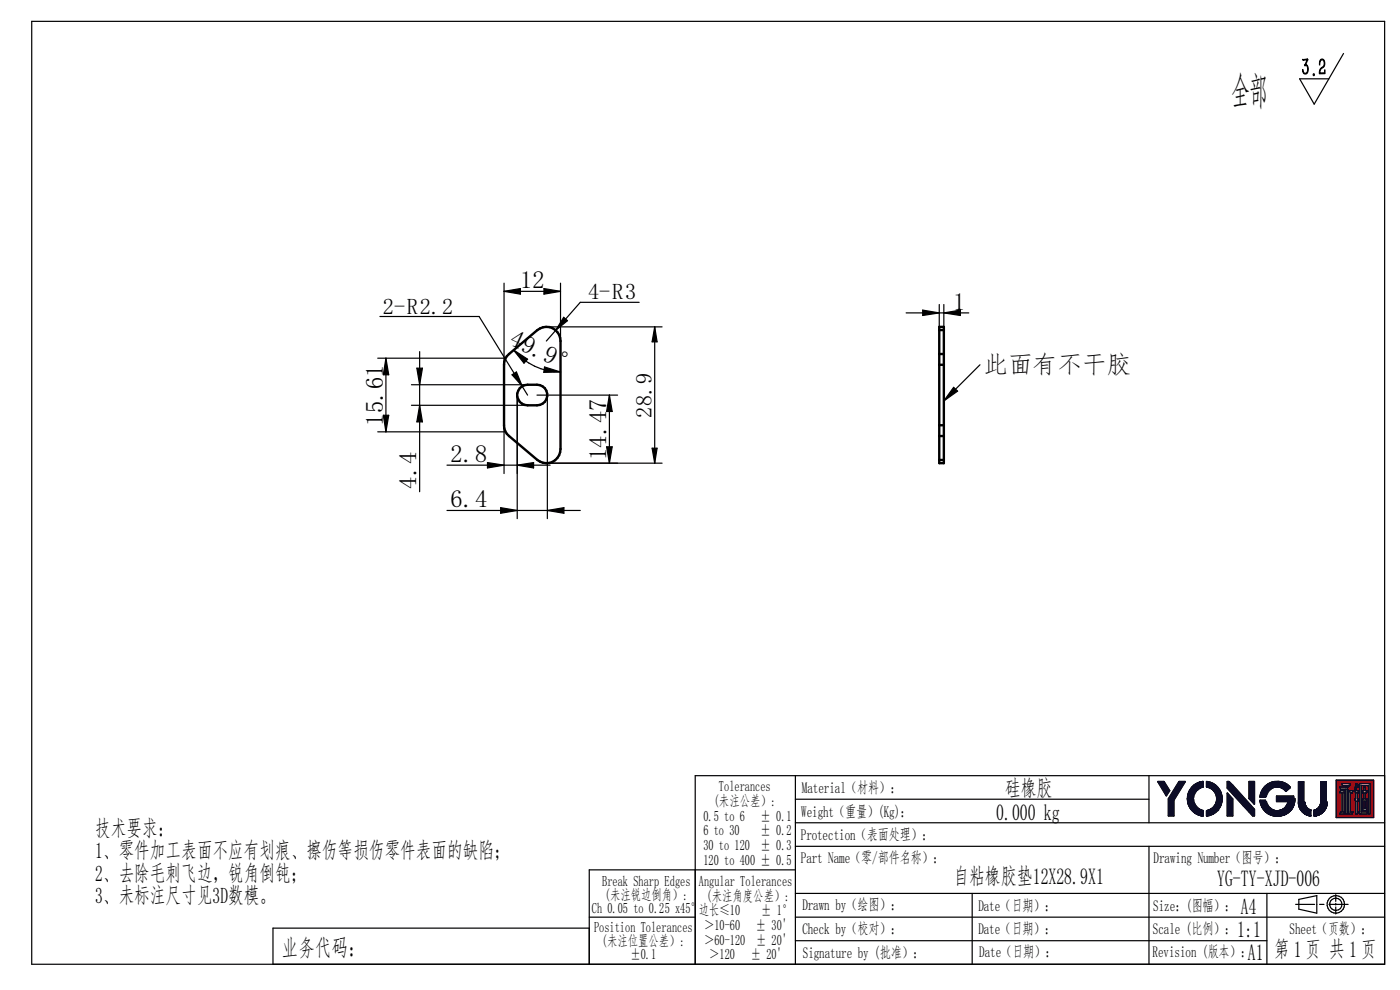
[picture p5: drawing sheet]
<svg xmlns="http://www.w3.org/2000/svg" width="297mm" height="210mm" viewBox="0 0 297 210" stroke-linecap="round" stroke-linejoin="round" font-family="sans-serif">
<defs><g id="words">
<text font-size="8.1" x="261.2" y="21.5">全部</text>
<g font-size="5.2">
<text x="110.3" y="61.1">12</text>
<text x="202.2" y="65.7">1</text>
<text x="107.9" y="73.1" transform="rotate(25 107.9 73.1)">49.9°</text>
<text x="208.6" y="79.2">此面有不干胶</text>
<text x="81.2" y="90.3" transform="rotate(-90 81.2 90.3)">15.61</text>
<text x="95.5" y="98">2.8</text>
<text x="128.6" y="97.6" transform="rotate(-90 128.6 97.6)">14.47</text>
<text x="88.3" y="103.6" transform="rotate(-90 88.3 103.6)">4.4</text>
<text x="95.5" y="107.6">6.4</text>
</g>
<text font-size="5.1" x="276.1" y="16">3.2</text>
<text font-size="5" x="59.8" y="202.8">业务代码：</text>
<g font-size="4.9">
<text x="211.3" y="173.9">0.000 kg</text>
<text x="213.2" y="168.9">硅橡胶</text>
<text x="202.2" y="187.5">自粘橡胶垫12X28.9X1</text>
<text x="258.2" y="188">YG-TY-XJD-006</text>
<text x="262.5" y="198.8">1:1</text>
<text x="264.8" y="203.6">A1</text>
<text x="270.2" y="203">第 页 共 页</text>
<text x="274.5" y="202.9">1</text>
<text x="286.2" y="202.9">1</text>
</g>
<g font-size="4.8">
<text x="124.8" y="63.5">4-R3</text>
<text x="81.2" y="66.5">2-R2.2</text>
<text x="138.2" y="88.6" transform="rotate(-90 138.2 88.6)">28.9</text>
<text x="20.2" y="177.3">技术要求：</text>
<text x="20.2" y="182">1、零件加工表面不应有划痕、擦伤等损伤零件表面的缺陷；</text>
<text x="20.2" y="186.8">2、去除毛刺飞边，锐角倒钝；</text>
<text x="20.2" y="191.6">3、未标注尺寸见3D数模。</text>
<text x="263.3" y="193.9">A4</text>
</g>
<g font-size="3.3">
<text x="170" y="173.4">Weight（重量）(Kg)：</text>
<text x="170.1" y="168.2">Material（材料）：</text>
<text x="169.9" y="178.2">Protection（表面处理）：</text>
<text x="169.9" y="183.1">Part Name（零/部件名称）：</text>
<text x="244.7" y="183.1">Drawing Number（图号）：</text>
<text x="170.2" y="193.1">Drawn by（绘图）：</text>
<text x="207.6" y="193.3">Date（日期）：</text>
<text x="244.6" y="193.2">Size：(图幅）：</text>
<text x="170.2" y="198.1">Check by（校对）：</text>
<text x="170.3" y="203.3">Signature by (批准）：</text>
<text x="207.6" y="198.2">Date（日期）：</text>
<text x="207.7" y="203.1">Date（日期）：</text>
<text x="244.5" y="203.1">Revision (版本）：</text>
<text x="244.6" y="198">Scale (比例）：</text>
<text x="273.6" y="198.1">Sheet（页数）：</text>
</g>
<g font-size="3.2">
<text x="152.5" y="167.8">Tolerances</text>
<text x="151.4" y="170.9">(未注公差）:</text>
<text x="149.2" y="174.1">0.5 to 6</text>
<text x="149.2" y="177.2">6 to 30</text>
<text x="161.3" y="174.1">± 0.1</text>
<text x="161.3" y="177.2">± 0.2</text>
<text x="149.2" y="180.3">30 to 120 ± 0.3</text>
<text x="149.2" y="183.4">120 to 400 ± 0.5</text>
<text x="127.8" y="188">Break Sharp Edges</text>
<text x="128.3" y="190.8">(未注锐边倒角）:</text>
<text x="148.3" y="187.9">Angular Tolerances</text>
<text x="149.9" y="191">(未注角度公差）:</text>
<text x="125.6" y="193.7">Ch 0.05 to 0.25 x45°边长≤10</text>
<text x="126" y="197.8">Position Tolerances</text>
<text x="149.4" y="197.3">＞10-60</text>
<text x="160.4" y="197.3">± 30'</text>
<text x="161.5" y="194.2">± 1°</text>
<text x="127.7" y="200.7">(未注位置公差）:</text>
<text x="133.7" y="203.5">±0.1</text>
<text x="149.4" y="200.4">＞60-120</text>
<text x="150.5" y="203.5">＞120</text>
<text x="159.3" y="203.5">± 20'</text>
<text x="160.4" y="200.4">± 20'</text>
</g>
</g></defs>
<g fill="none" stroke="#000" stroke-width=".25">
<path d="M6.7 4.5h287.1v200.1h-287.1zM168.7 164.5v40.1M168.7 169.5h75.1M168.7 174.5h125.1M168.7 179.5h125.1M243.8 164.5v10M243.8 179.5v25.1M293.8 164.5h-146.3v40.1M125 194.6h22.5M125 196.9h-67.1v7.7M168.7 199.6h100.1M168.7 194.6h125.1"/>
<path d="M168.7 189.5h125.1M168.7 184.5h-43.7v20.1M206.2 189.5v15.1M268.8 189.5v15.1M274.9 191.9h4M275.5 190.8l3.9-.8v3.7l-3.9-.8zM280 191.9h.9M281.9 191.9h4.1M283.4 189.8v1.4M283.4 191.6v.4M283.4 192.4v1.5"/>
<circle cx="283.4" cy="191.9" r="1.86"/>
<circle cx="283.4" cy="191.8" r="1.3"/>
</g>
<path d="M283.5 165.5v7.9h7.9v-7.9zM288.4 166.2h2.3v6.5h-.4v-6h-1.5v5.6h1.3l-.1 .4h-1.6zM289.3 167h.4v.7h.3l-.1 .5h-.2v1.3h.3v2.4h-.9v-2.4h.2v-1.3h-.2v-.5h.2zM287.4 167.7h.8v.5h-.2v1.3h.2v.5h-.2v2.3h.2l-.2 .4h-.4v-2.7l-.2-.5h.2v-1.3zM286.1 167.7h1l-.2 .5h-.3v4.1h.5l-.2 .4h-.8zM284.2 167h1.6v5.7h-.3v-5.3h-1.1zM284.6 166.2h2l-.2 .5h-1.6zM284.4 167.7h.8v5h-1l.2-.4h.3v-4.1h-.5z" fill-rule="evenodd" fill="#f00"/>
<path d="M283.5 165.5h7.9v7.9h-7.9zM290.4 166.2h.3v6.5h-.4v-6h-1.5v5.6h1.3l-.1 .4h-1.4" fill="none" stroke="#f00" stroke-width=".34"/>
<circle cx="288.6" cy="172.7" r=".17" fill="#f00"/>
<path d="M288.2 166.6v.4h-.2M290.4 166.2h-2v6.5h.2" fill="none" stroke="#f00" stroke-width=".34"/>
<circle cx="288" cy="167" r=".17" fill="#f00"/>
<path d="M287.5 167l-.1 .4h.3l.2-.4h.1" fill="none" stroke="#f00" stroke-width=".34"/>
<circle cx="287.5" cy="167" r=".17" fill="#f00"/>
<path d="M287.4 167.7h.8v.5h-.2v1.3h.2v.5h-.2v2.3h.2l-.2 .4h-.4v-2.7M288.2 166.5h-.3v-.3h-.4v.8" fill="none" stroke="#f00" stroke-width=".34"/>
<circle cx="287.6" cy="170" r=".17" fill="#f00"/>
<path d="M287.6 168.2v1.3h-.2l.1 .5" fill="none" stroke="#f00" stroke-width=".34"/>
<circle cx="287.6" cy="168.2" r=".17" fill="#f00"/>
<path d="M286.1 167.9v4.8h.8l.2-.4h-.5v-4.1M287.4 167.7l.1 .5" fill="none" stroke="#f00" stroke-width=".34"/>
<circle cx="286.1" cy="167.9" r=".17" fill="#f00"/>
<path d="M286.1 167.9v-.2h1l-.2 .5h-.3" fill="none" stroke="#f00" stroke-width=".34"/>
<circle cx="285.5" cy="167" r=".17" fill="#f00"/>
<path d="M285.5 167h.3" fill="none" stroke="#f00" stroke-width=".34"/>
<circle cx="285.8" cy="167" r=".17" fill="#f00"/>
<path d="M285.8 167v.4" fill="none" stroke="#f00" stroke-width=".34"/>
<circle cx="285.8" cy="167.4" r=".17" fill="#f00"/>
<path d="M284.4 167.7h.8v.5M285.5 167h-1.3l.2 .4h1.1v5.3h.3v-5.3" fill="none" stroke="#f00" stroke-width=".34"/>
<circle cx="285.2" cy="168.2" r=".17" fill="#f00"/>
<path d="M285.2 168.2v4.1" fill="none" stroke="#f00" stroke-width=".34"/>
<circle cx="285.2" cy="172.3" r=".17" fill="#f00"/>
<path d="M284.4 167.7l-.2 .5h.5v4.1h-.3l-.2 .4h1v-.4M286.2 166.2h-1.6l.2 .5" fill="none" stroke="#f00" stroke-width=".34"/>
<circle cx="286.2" cy="166.2" r=".17" fill="#f00"/>
<path d="M286.2 166.2h.4l-.2 .5h-.2" fill="none" stroke="#f00" stroke-width=".34"/>
<circle cx="286.2" cy="166.7" r=".17" fill="#f00"/>
<path d="M284.8 166.7h1.4M289.3 167h.4v.7h.3l-.1 .5h-.2v1.3h.3v2.4h-.9v-2.4h.2v-1.3h-.2v-.5h.2z" fill="none" stroke="#f00" stroke-width=".34"/>
<path d="M289.4 170h.3v1.4h-.3z" fill-rule="evenodd" fill="#f00"/>
<path d="M289.4 170h.3v1.4h-.3z" fill="none" stroke="#f00" stroke-width=".34"/>
<path d="M245.7 165.8h1.2l1.2 1.9-.7 1.1z" fill-rule="evenodd" fill="#0c0c26"/>
<path d="M245.7 165.8h1.2l1.2 1.9-.7 1.1z" fill="none" stroke="#0c0c26" stroke-width=".34"/>
<path d="M250.1 165.8h1.3l-2.4 4v3.3h-1.1v-3.6z" fill-rule="evenodd" fill="#0c0c26"/>
<path d="M250.1 165.8h1.3l-2.4 4v3.3h-1.1v-3.6z" fill="none" stroke="#0c0c26" stroke-width=".34"/>
<path d="M253 166.9l1.1-.8 1.1-.3v1.1l-.8 .3-.7 .5-.5 .9-.2 .6 .1 .9 .5 1 .7 .6 .9 .3v1.1l-.9-.2-.9-.5-.6-.6-.6-1-.3-1.3 .2-1 .3-.8z" fill-rule="evenodd" fill="#0c0c26"/>
<path d="M255.1 165.8h.1" fill="none" stroke="#0c0c26" stroke-width=".34"/>
<g fill="#0c0c26">
<circle cx="255.1" cy="165.8" r=".17"/>
<circle cx="255" cy="165.9" r=".17"/>
</g>
<path d="M254.9 165.9h.1" fill="none" stroke="#0c0c26" stroke-width=".34"/>
<g fill="#0c0c26">
<circle cx="254.9" cy="165.9" r=".17"/>
<circle cx="254.8" cy="165.9" r=".17"/>
</g>
<path d="M254.7 165.9h.1" fill="none" stroke="#0c0c26" stroke-width=".34"/>
<g fill="#0c0c26">
<circle cx="254.7" cy="165.9" r=".17"/>
<circle cx="254.6" cy="165.9" r=".17"/>
</g>
<path d="M254.4 166h.1" fill="none" stroke="#0c0c26" stroke-width=".34"/>
<g fill="#0c0c26">
<circle cx="254.4" cy="166" r=".17"/>
<circle cx="254.3" cy="166" r=".17"/>
<circle cx="254.3" cy="166.1" r=".17"/>
</g>
<path d="M254.2 166.1h-.1" fill="none" stroke="#0c0c26" stroke-width=".34"/>
<g fill="#0c0c26">
<circle cx="254.1" cy="166.1" r=".17"/>
<circle cx="254" cy="166.2" r=".17"/>
<circle cx="253.9" cy="166.2" r=".17"/>
<circle cx="253.8" cy="166.3" r=".17"/>
</g>
<path d="M253.7 166.3h.1" fill="none" stroke="#0c0c26" stroke-width=".34"/>
<g fill="#0c0c26">
<circle cx="253.7" cy="166.3" r=".17"/>
<circle cx="253.6" cy="166.4" r=".17"/>
<circle cx="253.5" cy="166.4" r=".17"/>
<circle cx="253.5" cy="166.5" r=".17"/>
<circle cx="253.4" cy="166.5" r=".17"/>
<circle cx="253.3" cy="166.6" r=".17"/>
<circle cx="253.3" cy="166.7" r=".17"/>
<circle cx="253.2" cy="166.7" r=".17"/>
<circle cx="253.2" cy="166.8" r=".17"/>
<circle cx="253.1" cy="166.8" r=".17"/>
<circle cx="253" cy="166.8" r=".17"/>
<circle cx="253" cy="166.9" r=".17"/>
<circle cx="252.9" cy="166.9" r=".17"/>
<circle cx="252.9" cy="167" r=".17"/>
<circle cx="252.8" cy="167.1" r=".17"/>
<circle cx="252.8" cy="167.2" r=".17"/>
<circle cx="252.7" cy="167.2" r=".17"/>
<circle cx="252.7" cy="167.3" r=".17"/>
<circle cx="252.6" cy="167.3" r=".17"/>
<circle cx="252.6" cy="167.4" r=".17"/>
<circle cx="252.6" cy="167.5" r=".17"/>
<circle cx="252.5" cy="167.5" r=".17"/>
<circle cx="252.5" cy="167.6" r=".17"/>
<circle cx="252.4" cy="167.6" r=".17"/>
<circle cx="252.4" cy="167.7" r=".17"/>
<circle cx="252.3" cy="167.8" r=".17"/>
<circle cx="252.3" cy="167.9" r=".17"/>
</g>
<path d="M252.3 167.9v.1" fill="none" stroke="#0c0c26" stroke-width=".34"/>
<g fill="#0c0c26">
<circle cx="252.3" cy="168" r=".17"/>
<circle cx="252.2" cy="168.1" r=".17"/>
<circle cx="252.2" cy="168.2" r=".17"/>
<circle cx="252.1" cy="168.2" r=".17"/>
</g>
<path d="M252.1 168.3v.1" fill="none" stroke="#0c0c26" stroke-width=".34"/>
<g fill="#0c0c26">
<circle cx="252.1" cy="168.4" r=".17"/>
<circle cx="252.1" cy="168.5" r=".17"/>
</g>
<path d="M252.1 168.5v.1" fill="none" stroke="#0c0c26" stroke-width=".34"/>
<g fill="#0c0c26">
<circle cx="252.1" cy="168.6" r=".17"/>
<circle cx="252.1" cy="168.7" r=".17"/>
<circle cx="252" cy="168.7" r=".17"/>
</g>
<path d="M252 168.7v.1" fill="none" stroke="#0c0c26" stroke-width=".34"/>
<g fill="#0c0c26">
<circle cx="252" cy="168.8" r=".17"/>
<circle cx="252" cy="168.9" r=".17"/>
</g>
<path d="M252 169h.1" fill="none" stroke="#0c0c26" stroke-width=".34"/>
<g fill="#0c0c26">
<circle cx="252" cy="169" r=".17"/>
<circle cx="252" cy="169.1" r=".17"/>
</g>
<path d="M252 169.2h.1" fill="none" stroke="#0c0c26" stroke-width=".34"/>
<g fill="#0c0c26">
<circle cx="252" cy="169.2" r=".17"/>
<circle cx="252" cy="169.3" r=".17"/>
</g>
<path d="M251.9 169.4v.1" fill="none" stroke="#0c0c26" stroke-width=".34"/>
<circle cx="251.9" cy="169.5" r=".17" fill="#0c0c26"/>
<path d="M252 169.5v.1" fill="none" stroke="#0c0c26" stroke-width=".34"/>
<g fill="#0c0c26">
<circle cx="252" cy="169.6" r=".17"/>
<circle cx="252" cy="169.7" r=".17"/>
</g>
<path d="M252 169.8h.1" fill="none" stroke="#0c0c26" stroke-width=".34"/>
<g fill="#0c0c26">
<circle cx="252" cy="169.8" r=".17"/>
<circle cx="252" cy="169.9" r=".17"/>
</g>
<path d="M252 170v.1" fill="none" stroke="#0c0c26" stroke-width=".34"/>
<circle cx="252" cy="170.1" r=".17" fill="#0c0c26"/>
<path d="M252 170.2l.1 .1" fill="none" stroke="#0c0c26" stroke-width=".34"/>
<g fill="#0c0c26">
<circle cx="252.1" cy="170.3" r=".17"/>
<circle cx="252.1" cy="170.4" r=".17"/>
</g>
<path d="M252.1 170.4v.1" fill="none" stroke="#0c0c26" stroke-width=".34"/>
<g fill="#0c0c26">
<circle cx="252.1" cy="170.5" r=".17"/>
<circle cx="252.1" cy="170.6" r=".17"/>
</g>
<path d="M252.2 170.7v.1" fill="none" stroke="#0c0c26" stroke-width=".34"/>
<g fill="#0c0c26">
<circle cx="252.2" cy="170.8" r=".17"/>
<circle cx="252.2" cy="170.9" r=".17"/>
<circle cx="252.3" cy="170.9" r=".17"/>
<circle cx="252.3" cy="171" r=".17"/>
<circle cx="252.3" cy="171.1" r=".17"/>
</g>
<path d="M252.3 171.1l.1 .1" fill="none" stroke="#0c0c26" stroke-width=".34"/>
<g fill="#0c0c26">
<circle cx="252.4" cy="171.2" r=".17"/>
<circle cx="252.4" cy="171.3" r=".17"/>
<circle cx="252.5" cy="171.3" r=".17"/>
<circle cx="252.5" cy="171.4" r=".17"/>
<circle cx="252.6" cy="171.4" r=".17"/>
<circle cx="252.6" cy="171.5" r=".17"/>
<circle cx="252.6" cy="171.6" r=".17"/>
<circle cx="252.7" cy="171.7" r=".17"/>
<circle cx="252.8" cy="171.7" r=".17"/>
<circle cx="252.8" cy="171.8" r=".17"/>
<circle cx="252.9" cy="171.9" r=".17"/>
<circle cx="252.9" cy="172" r=".17"/>
<circle cx="253" cy="172" r=".17"/>
<circle cx="253.1" cy="172.1" r=".17"/>
<circle cx="253.2" cy="172.2" r=".17"/>
<circle cx="253.3" cy="172.3" r=".17"/>
<circle cx="253.4" cy="172.3" r=".17"/>
<circle cx="253.4" cy="172.4" r=".17"/>
<circle cx="253.5" cy="172.4" r=".17"/>
<circle cx="253.5" cy="172.5" r=".17"/>
<circle cx="253.6" cy="172.5" r=".17"/>
</g>
<path d="M253.7 172.6h.1" fill="none" stroke="#0c0c26" stroke-width=".34"/>
<g fill="#0c0c26">
<circle cx="253.7" cy="172.6" r=".17"/>
<circle cx="253.8" cy="172.6" r=".17"/>
<circle cx="253.9" cy="172.7" r=".17"/>
<circle cx="254" cy="172.7" r=".17"/>
<circle cx="254" cy="172.8" r=".17"/>
<circle cx="254.1" cy="172.8" r=".17"/>
</g>
<path d="M254.1 172.8h.1" fill="none" stroke="#0c0c26" stroke-width=".34"/>
<g fill="#0c0c26">
<circle cx="254.2" cy="172.8" r=".17"/>
<circle cx="254.3" cy="172.8" r=".17"/>
<circle cx="254.3" cy="172.9" r=".17"/>
<circle cx="254.4" cy="172.9" r=".17"/>
</g>
<path d="M254.4 172.9h.1" fill="none" stroke="#0c0c26" stroke-width=".34"/>
<g fill="#0c0c26">
<circle cx="254.5" cy="172.9" r=".17"/>
<circle cx="254.6" cy="172.9" r=".17"/>
<circle cx="254.6" cy="173" r=".17"/>
</g>
<path d="M254.7 173h.1" fill="none" stroke="#0c0c26" stroke-width=".34"/>
<circle cx="254.8" cy="173" r=".17" fill="#0c0c26"/>
<path d="M254.9 173l.1 .1" fill="none" stroke="#0c0c26" stroke-width=".34"/>
<circle cx="255" cy="173.1" r=".17" fill="#0c0c26"/>
<path d="M255.1 172h.1v1.1h-.1" fill="none" stroke="#0c0c26" stroke-width=".34"/>
<circle cx="255.1" cy="172" r=".17" fill="#0c0c26"/>
<path d="M254.8 171.9l.2 .1" fill="none" stroke="#0c0c26" stroke-width=".34"/>
<circle cx="254.8" cy="171.9" r=".17" fill="#0c0c26"/>
<path d="M254.6 171.8l.2 .1" fill="none" stroke="#0c0c26" stroke-width=".34"/>
<circle cx="254.6" cy="171.8" r=".17" fill="#0c0c26"/>
<path d="M254.5 171.8h.1" fill="none" stroke="#0c0c26" stroke-width=".34"/>
<circle cx="254.5" cy="171.8" r=".17" fill="#0c0c26"/>
<path d="M254.4 171.7h.1" fill="none" stroke="#0c0c26" stroke-width=".34"/>
<circle cx="254.4" cy="171.7" r=".17" fill="#0c0c26"/>
<path d="M254.3 171.7h.1" fill="none" stroke="#0c0c26" stroke-width=".34"/>
<circle cx="254.3" cy="171.7" r=".17" fill="#0c0c26"/>
<path d="M254.1 171.6h.1" fill="none" stroke="#0c0c26" stroke-width=".34"/>
<g fill="#0c0c26">
<circle cx="254.1" cy="171.6" r=".17"/>
<circle cx="254.1" cy="171.5" r=".17"/>
</g>
<path d="M254 171.4v.1" fill="none" stroke="#0c0c26" stroke-width=".34"/>
<g fill="#0c0c26">
<circle cx="254" cy="171.5" r=".17"/>
<circle cx="253.9" cy="171.4" r=".17"/>
</g>
<path d="M253.7 171.2l.1 .1" fill="none" stroke="#0c0c26" stroke-width=".34"/>
<circle cx="253.7" cy="171.2" r=".17" fill="#0c0c26"/>
<path d="M253.6 171v.1" fill="none" stroke="#0c0c26" stroke-width=".34"/>
<g fill="#0c0c26">
<circle cx="253.6" cy="171" r=".17"/>
<circle cx="253.5" cy="171" r=".17"/>
</g>
<path d="M253.4 170.9h.1" fill="none" stroke="#0c0c26" stroke-width=".34"/>
<g fill="#0c0c26">
<circle cx="253.4" cy="170.9" r=".17"/>
<circle cx="253.4" cy="170.8" r=".17"/>
</g>
<path d="M253.4 170.7v.1" fill="none" stroke="#0c0c26" stroke-width=".34"/>
<circle cx="253.4" cy="170.7" r=".17" fill="#0c0c26"/>
<path d="M253.3 170.6h.1" fill="none" stroke="#0c0c26" stroke-width=".34"/>
<circle cx="253.3" cy="170.6" r=".17" fill="#0c0c26"/>
<path d="M253.2 170.4v.1" fill="none" stroke="#0c0c26" stroke-width=".34"/>
<circle cx="253.2" cy="170.4" r=".17" fill="#0c0c26"/>
<path d="M253.2 170.2v.2" fill="none" stroke="#0c0c26" stroke-width=".34"/>
<circle cx="253.2" cy="170.2" r=".17" fill="#0c0c26"/>
<path d="M253.1 170.1v.1" fill="none" stroke="#0c0c26" stroke-width=".34"/>
<circle cx="253.1" cy="170.1" r=".17" fill="#0c0c26"/>
<path d="M253.1 169.8v.3" fill="none" stroke="#0c0c26" stroke-width=".34"/>
<circle cx="253.1" cy="169.8" r=".17" fill="#0c0c26"/>
<path d="M253 169.6v.2" fill="none" stroke="#0c0c26" stroke-width=".34"/>
<circle cx="253" cy="169.6" r=".17" fill="#0c0c26"/>
<path d="M253 169.2v.3" fill="none" stroke="#0c0c26" stroke-width=".34"/>
<circle cx="253" cy="169.2" r=".17" fill="#0c0c26"/>
<path d="M253.1 169l-.1 .2" fill="none" stroke="#0c0c26" stroke-width=".34"/>
<circle cx="253.1" cy="169" r=".17" fill="#0c0c26"/>
<path d="M253.1 168.8v.2" fill="none" stroke="#0c0c26" stroke-width=".34"/>
<circle cx="253.1" cy="168.8" r=".17" fill="#0c0c26"/>
<path d="M253.2 168.6l-.1 .1" fill="none" stroke="#0c0c26" stroke-width=".34"/>
<circle cx="253.2" cy="168.6" r=".17" fill="#0c0c26"/>
<path d="M253.2 168.4v.1" fill="none" stroke="#0c0c26" stroke-width=".34"/>
<circle cx="253.2" cy="168.4" r=".17" fill="#0c0c26"/>
<path d="M253.3 168.3l-.1 .1" fill="none" stroke="#0c0c26" stroke-width=".34"/>
<circle cx="253.3" cy="168.3" r=".17" fill="#0c0c26"/>
<path d="M253.4 168.2l-.1 .1" fill="none" stroke="#0c0c26" stroke-width=".34"/>
<circle cx="253.4" cy="168.2" r=".17" fill="#0c0c26"/>
<path d="M253.4 168.1h.1" fill="none" stroke="#0c0c26" stroke-width=".34"/>
<g fill="#0c0c26">
<circle cx="253.4" cy="168.1" r=".17"/>
<circle cx="253.4" cy="168" r=".17"/>
</g>
<path d="M253.5 167.9v.1" fill="none" stroke="#0c0c26" stroke-width=".34"/>
<g fill="#0c0c26">
<circle cx="253.5" cy="167.9" r=".17"/>
<circle cx="253.6" cy="167.9" r=".17"/>
</g>
<path d="M253.7 167.7l-.1 .1" fill="none" stroke="#0c0c26" stroke-width=".34"/>
<circle cx="253.7" cy="167.7" r=".17" fill="#0c0c26"/>
<path d="M253.8 167.6h-.1" fill="none" stroke="#0c0c26" stroke-width=".34"/>
<g fill="#0c0c26">
<circle cx="253.8" cy="167.6" r=".17"/>
<circle cx="253.9" cy="167.6" r=".17"/>
<circle cx="253.9" cy="167.5" r=".17"/>
</g>
<path d="M254 167.4v.1" fill="none" stroke="#0c0c26" stroke-width=".34"/>
<g fill="#0c0c26">
<circle cx="254" cy="167.4" r=".17"/>
<circle cx="254.1" cy="167.4" r=".17"/>
</g>
<path d="M254.2 167.3h-.1" fill="none" stroke="#0c0c26" stroke-width=".34"/>
<circle cx="254.2" cy="167.3" r=".17" fill="#0c0c26"/>
<path d="M254.3 167.2v.1" fill="none" stroke="#0c0c26" stroke-width=".34"/>
<circle cx="254.3" cy="167.2" r=".17" fill="#0c0c26"/>
<path d="M254.5 167.1l-.1 .1" fill="none" stroke="#0c0c26" stroke-width=".34"/>
<circle cx="254.5" cy="167.1" r=".17" fill="#0c0c26"/>
<path d="M254.6 167.1h-.1" fill="none" stroke="#0c0c26" stroke-width=".34"/>
<circle cx="254.6" cy="167.1" r=".17" fill="#0c0c26"/>
<path d="M254.8 167h-.2" fill="none" stroke="#0c0c26" stroke-width=".34"/>
<circle cx="254.8" cy="167" r=".17" fill="#0c0c26"/>
<path d="M255 167h-.2" fill="none" stroke="#0c0c26" stroke-width=".34"/>
<circle cx="255" cy="167" r=".17" fill="#0c0c26"/>
<path d="M255.2 165.8v1.1h-.1" fill="none" stroke="#0c0c26" stroke-width=".34"/>
<path d="M256 165.8l1.3 .4 1 .8 .6 .9 .3 1.2-.2 1.6-.5 1-1 .9-1.3 .5h-.2v-1.1l.9-.3 .9-.9 .3-.9v-.9l-.2-.8-.5-.6-.6-.5-.8-.2z" fill-rule="evenodd" fill="#0c0c26"/>
<path d="M258.3 171.9l-.8 .7-1.5 .5" fill="none" stroke="#0c0c26" stroke-width=".34"/>
<circle cx="258.3" cy="171.9" r=".17" fill="#0c0c26"/>
<path d="M256 166.9v-1.1l.4 .1a3.6 3.6 0 0 1 2.8 3.2v.7a3.7 3.7 0 0 1-.9 2.1" fill="none" stroke="#0c0c26" stroke-width=".34"/>
<circle cx="256" cy="166.9" r=".17" fill="#0c0c26"/>
<path d="M256 166.9l.2 .1" fill="none" stroke="#0c0c26" stroke-width=".34"/>
<circle cx="256.2" cy="167" r=".17" fill="#0c0c26"/>
<path d="M256.2 167h.2" fill="none" stroke="#0c0c26" stroke-width=".34"/>
<circle cx="256.4" cy="167" r=".17" fill="#0c0c26"/>
<path d="M256.5 167l.1 .1" fill="none" stroke="#0c0c26" stroke-width=".34"/>
<circle cx="256.6" cy="167.1" r=".17" fill="#0c0c26"/>
<path d="M256.7 167.1h.1" fill="none" stroke="#0c0c26" stroke-width=".34"/>
<circle cx="256.8" cy="167.1" r=".17" fill="#0c0c26"/>
<path d="M256.8 167.2h.1" fill="none" stroke="#0c0c26" stroke-width=".34"/>
<g fill="#0c0c26">
<circle cx="256.9" cy="167.2" r=".17"/>
<circle cx="256.9" cy="167.3" r=".17"/>
</g>
<path d="M257 167.3h.1" fill="none" stroke="#0c0c26" stroke-width=".34"/>
<circle cx="257" cy="167.3" r=".17" fill="#0c0c26"/>
<path d="M257.1 167.4h.1" fill="none" stroke="#0c0c26" stroke-width=".34"/>
<g fill="#0c0c26">
<circle cx="257.2" cy="167.4" r=".17"/>
<circle cx="257.2" cy="167.5" r=".17"/>
<circle cx="257.3" cy="167.5" r=".17"/>
</g>
<path d="M257.3 167.6h.1" fill="none" stroke="#0c0c26" stroke-width=".34"/>
<g fill="#0c0c26">
<circle cx="257.4" cy="167.6" r=".17"/>
<circle cx="257.5" cy="167.7" r=".17"/>
</g>
<path d="M257.5 167.7l.1 .1" fill="none" stroke="#0c0c26" stroke-width=".34"/>
<g fill="#0c0c26">
<circle cx="257.6" cy="167.8" r=".17"/>
<circle cx="257.6" cy="167.9" r=".17"/>
</g>
<path d="M257.6 167.9l.1 .1" fill="none" stroke="#0c0c26" stroke-width=".34"/>
<circle cx="257.7" cy="168" r=".17" fill="#0c0c26"/>
<path d="M257.8 168.1h.1" fill="none" stroke="#0c0c26" stroke-width=".34"/>
<circle cx="257.8" cy="168.1" r=".17" fill="#0c0c26"/>
<path d="M257.9 168.2v.1" fill="none" stroke="#0c0c26" stroke-width=".34"/>
<circle cx="257.9" cy="168.3" r=".17" fill="#0c0c26"/>
<path d="M257.9 168.3v.1" fill="none" stroke="#0c0c26" stroke-width=".34"/>
<circle cx="257.9" cy="168.4" r=".17" fill="#0c0c26"/>
<path d="M258 168.4v.1" fill="none" stroke="#0c0c26" stroke-width=".34"/>
<circle cx="258" cy="168.5" r=".17" fill="#0c0c26"/>
<path d="M258 168.6l.1 .1" fill="none" stroke="#0c0c26" stroke-width=".34"/>
<circle cx="258.1" cy="168.7" r=".17" fill="#0c0c26"/>
<path d="M258.1 168.8v.2" fill="none" stroke="#0c0c26" stroke-width=".34"/>
<circle cx="258.1" cy="169" r=".17" fill="#0c0c26"/>
<path d="M258.1 169v.2" fill="none" stroke="#0c0c26" stroke-width=".34"/>
<circle cx="258.1" cy="169.2" r=".17" fill="#0c0c26"/>
<path d="M258.1 169.2v.3" fill="none" stroke="#0c0c26" stroke-width=".34"/>
<circle cx="258.1" cy="169.5" r=".17" fill="#0c0c26"/>
<path d="M258.1 169.6v.2" fill="none" stroke="#0c0c26" stroke-width=".34"/>
<circle cx="258.1" cy="169.8" r=".17" fill="#0c0c26"/>
<path d="M258.1 169.8v.3" fill="none" stroke="#0c0c26" stroke-width=".34"/>
<circle cx="258.1" cy="170.1" r=".17" fill="#0c0c26"/>
<path d="M258.1 170.1v.1" fill="none" stroke="#0c0c26" stroke-width=".34"/>
<circle cx="258.1" cy="170.2" r=".17" fill="#0c0c26"/>
<path d="M258.1 170.2l-.1 .2" fill="none" stroke="#0c0c26" stroke-width=".34"/>
<circle cx="258" cy="170.4" r=".17" fill="#0c0c26"/>
<path d="M258 170.4l-.1 .1" fill="none" stroke="#0c0c26" stroke-width=".34"/>
<circle cx="257.9" cy="170.5" r=".17" fill="#0c0c26"/>
<path d="M257.9 170.6h.1" fill="none" stroke="#0c0c26" stroke-width=".34"/>
<circle cx="257.9" cy="170.6" r=".17" fill="#0c0c26"/>
<path d="M257.9 170.7l-.1 .1" fill="none" stroke="#0c0c26" stroke-width=".34"/>
<circle cx="257.8" cy="170.8" r=".17" fill="#0c0c26"/>
<path d="M257.7 170.9h.1" fill="none" stroke="#0c0c26" stroke-width=".34"/>
<g fill="#0c0c26">
<circle cx="257.7" cy="170.9" r=".17"/>
<circle cx="257.6" cy="171" r=".17"/>
</g>
<path d="M257.6 171v.1" fill="none" stroke="#0c0c26" stroke-width=".34"/>
<g fill="#0c0c26">
<circle cx="257.6" cy="171.1" r=".17"/>
<circle cx="257.5" cy="171.2" r=".17"/>
</g>
<path d="M257.4 171.2l-.1 .2" fill="none" stroke="#0c0c26" stroke-width=".34"/>
<g fill="#0c0c26">
<circle cx="257.3" cy="171.4" r=".17"/>
<circle cx="257.2" cy="171.4" r=".17"/>
</g>
<path d="M257.2 171.5h-.1" fill="none" stroke="#0c0c26" stroke-width=".34"/>
<circle cx="257.1" cy="171.5" r=".17" fill="#0c0c26"/>
<path d="M257 171.6h.1" fill="none" stroke="#0c0c26" stroke-width=".34"/>
<g fill="#0c0c26">
<circle cx="257" cy="171.6" r=".17"/>
<circle cx="256.9" cy="171.7" r=".17"/>
</g>
<path d="M256.8 171.7h.1" fill="none" stroke="#0c0c26" stroke-width=".34"/>
<circle cx="256.8" cy="171.7" r=".17" fill="#0c0c26"/>
<path d="M256.8 171.7l-.1 .1" fill="none" stroke="#0c0c26" stroke-width=".34"/>
<circle cx="256.7" cy="171.8" r=".17" fill="#0c0c26"/>
<path d="M256.6 171.8l-.1 .1" fill="none" stroke="#0c0c26" stroke-width=".34"/>
<circle cx="256.5" cy="171.9" r=".17" fill="#0c0c26"/>
<path d="M256.4 171.9h-.2" fill="none" stroke="#0c0c26" stroke-width=".34"/>
<circle cx="256.2" cy="171.9" r=".17" fill="#0c0c26"/>
<path d="M256.2 172h-.2" fill="none" stroke="#0c0c26" stroke-width=".34"/>
<circle cx="256" cy="172" r=".17" fill="#0c0c26"/>
<path d="M256 172v1.1" fill="none" stroke="#0c0c26" stroke-width=".34"/>
<path d="M260.4 168.3l1.1 1.2v3.6h-1.1z" fill-rule="evenodd" fill="#0c0c26"/>
<path d="M260.4 168.3l1.1 1.2v3.6h-1.1z" fill="none" stroke="#0c0c26" stroke-width=".34"/>
<path d="M260.4 165.8h.3l.8 .8 4.6 5.1v1.4h-.3l-5.4-5.9z" fill-rule="evenodd" fill="#0c0c26"/>
<path d="M260.4 165.8h.3l.8 .8 4.6 5.1v1.4h-.3l-5.4-5.9z" fill="none" stroke="#0c0c26" stroke-width=".34"/>
<path d="M265 165.8h1.1v4.8l-1.1-1.2z" fill-rule="evenodd" fill="#0c0c26"/>
<path d="M265 165.8h1.1v4.8l-1.1-1.2z" fill="none" stroke="#0c0c26" stroke-width=".34"/>
<path d="M268.5 166.7l1.3-.8 1.6-.1 1.1 .4 1.1 .9-.8 .8-.4-.5-.7-.4-1.3-.1-.9 .4-.5 .5-.6 1.3h-1.1l.5-1.5z" fill-rule="evenodd" fill="#0c0c26"/>
<path d="M273.5 167l.1 .1" fill="none" stroke="#0c0c26" stroke-width=".34"/>
<g fill="#0c0c26">
<circle cx="273.5" cy="167" r=".17"/>
<circle cx="273.4" cy="166.9" r=".17"/>
<circle cx="273.3" cy="166.8" r=".17"/>
<circle cx="273.2" cy="166.7" r=".17"/>
<circle cx="273.1" cy="166.6" r=".17"/>
<circle cx="273.1" cy="166.5" r=".17"/>
</g>
<path d="M272.9 166.5h.1" fill="none" stroke="#0c0c26" stroke-width=".34"/>
<g fill="#0c0c26">
<circle cx="272.9" cy="166.5" r=".17"/>
<circle cx="272.8" cy="166.4" r=".17"/>
<circle cx="272.8" cy="166.3" r=".17"/>
</g>
<path d="M272.6 166.3h.1" fill="none" stroke="#0c0c26" stroke-width=".34"/>
<g fill="#0c0c26">
<circle cx="272.6" cy="166.3" r=".17"/>
<circle cx="272.6" cy="166.2" r=".17"/>
<circle cx="272.5" cy="166.2" r=".17"/>
</g>
<path d="M272.4 166.2h.1" fill="none" stroke="#0c0c26" stroke-width=".34"/>
<g fill="#0c0c26">
<circle cx="272.4" cy="166.2" r=".17"/>
<circle cx="272.3" cy="166.1" r=".17"/>
</g>
<path d="M272.2 166.1h.1" fill="none" stroke="#0c0c26" stroke-width=".34"/>
<g fill="#0c0c26">
<circle cx="272.2" cy="166.1" r=".17"/>
<circle cx="272.2" cy="166" r=".17"/>
</g>
<path d="M272 166h.1" fill="none" stroke="#0c0c26" stroke-width=".34"/>
<circle cx="272" cy="166" r=".17" fill="#0c0c26"/>
<path d="M271.9 165.9h.1" fill="none" stroke="#0c0c26" stroke-width=".34"/>
<g fill="#0c0c26">
<circle cx="271.9" cy="165.9" r=".17"/>
<circle cx="271.8" cy="165.9" r=".17"/>
</g>
<path d="M271.7 165.9h.1" fill="none" stroke="#0c0c26" stroke-width=".34"/>
<circle cx="271.7" cy="165.9" r=".17" fill="#0c0c26"/>
<path d="M271.5 165.9h.1" fill="none" stroke="#0c0c26" stroke-width=".34"/>
<circle cx="271.5" cy="165.9" r=".17" fill="#0c0c26"/>
<path d="M271.4 165.9h.1" fill="none" stroke="#0c0c26" stroke-width=".34"/>
<g fill="#0c0c26">
<circle cx="271.4" cy="165.9" r=".17"/>
<circle cx="271.4" cy="165.8" r=".17"/>
</g>
<path d="M271.2 165.8h.1" fill="none" stroke="#0c0c26" stroke-width=".34"/>
<circle cx="271.2" cy="165.8" r=".17" fill="#0c0c26"/>
<path d="M271.1 165.8h.1" fill="none" stroke="#0c0c26" stroke-width=".34"/>
<circle cx="271.1" cy="165.8" r=".17" fill="#0c0c26"/>
<path d="M270.9 165.8h.1" fill="none" stroke="#0c0c26" stroke-width=".34"/>
<circle cx="270.9" cy="165.8" r=".17" fill="#0c0c26"/>
<path d="M270.9 165.8l-1.1 .1-1.4 .9" fill="none" stroke="#0c0c26" stroke-width=".34"/>
<circle cx="268.4" cy="166.8" r=".17" fill="#0c0c26"/>
<path d="M268.4 166.8a3.9 3.9 0 0 0-1.1 2.3l1.1-.1" fill="none" stroke="#0c0c26" stroke-width=".34"/>
<circle cx="268.4" cy="169" r=".17" fill="#0c0c26"/>
<path d="M268.5 168.8v.2" fill="none" stroke="#0c0c26" stroke-width=".34"/>
<circle cx="268.5" cy="168.8" r=".17" fill="#0c0c26"/>
<path d="M268.6 168.6l-.1 .1" fill="none" stroke="#0c0c26" stroke-width=".34"/>
<circle cx="268.6" cy="168.6" r=".17" fill="#0c0c26"/>
<path d="M268.6 168.4v.1" fill="none" stroke="#0c0c26" stroke-width=".34"/>
<circle cx="268.6" cy="168.4" r=".17" fill="#0c0c26"/>
<path d="M268.7 168.2l-.1 .2" fill="none" stroke="#0c0c26" stroke-width=".34"/>
<circle cx="268.7" cy="168.2" r=".17" fill="#0c0c26"/>
<path d="M268.8 168.1h.1" fill="none" stroke="#0c0c26" stroke-width=".34"/>
<circle cx="268.8" cy="168.1" r=".17" fill="#0c0c26"/>
<path d="M268.9 167.9l-.1 .1" fill="none" stroke="#0c0c26" stroke-width=".34"/>
<circle cx="268.9" cy="167.9" r=".17" fill="#0c0c26"/>
<path d="M269 167.8l-.1 .1" fill="none" stroke="#0c0c26" stroke-width=".34"/>
<g fill="#0c0c26">
<circle cx="269" cy="167.8" r=".17"/>
<circle cx="269" cy="167.7" r=".17"/>
</g>
<path d="M269.2 167.6l-.1 .1" fill="none" stroke="#0c0c26" stroke-width=".34"/>
<circle cx="269.2" cy="167.6" r=".17" fill="#0c0c26"/>
<path d="M269.2 167.5v.1" fill="none" stroke="#0c0c26" stroke-width=".34"/>
<g fill="#0c0c26">
<circle cx="269.2" cy="167.5" r=".17"/>
<circle cx="269.3" cy="167.5" r=".17"/>
</g>
<path d="M269.4 167.4h-.1" fill="none" stroke="#0c0c26" stroke-width=".34"/>
<g fill="#0c0c26">
<circle cx="269.4" cy="167.4" r=".17"/>
<circle cx="269.5" cy="167.3" r=".17"/>
</g>
<path d="M269.6 167.3h-.1" fill="none" stroke="#0c0c26" stroke-width=".34"/>
<circle cx="269.6" cy="167.3" r=".17" fill="#0c0c26"/>
<path d="M269.7 167.2h.1" fill="none" stroke="#0c0c26" stroke-width=".34"/>
<circle cx="269.7" cy="167.2" r=".17" fill="#0c0c26"/>
<path d="M269.9 167.1h-.1" fill="none" stroke="#0c0c26" stroke-width=".34"/>
<circle cx="269.9" cy="167.1" r=".17" fill="#0c0c26"/>
<path d="M270 167l-.1 .1" fill="none" stroke="#0c0c26" stroke-width=".34"/>
<circle cx="270" cy="167" r=".17" fill="#0c0c26"/>
<path d="M270.1 167h-.1" fill="none" stroke="#0c0c26" stroke-width=".34"/>
<circle cx="270.1" cy="167" r=".17" fill="#0c0c26"/>
<path d="M270.3 167h-.1" fill="none" stroke="#0c0c26" stroke-width=".34"/>
<circle cx="270.3" cy="167" r=".17" fill="#0c0c26"/>
<path d="M270.5 166.9l-.2 .1" fill="none" stroke="#0c0c26" stroke-width=".34"/>
<circle cx="270.5" cy="166.9" r=".17" fill="#0c0c26"/>
<path d="M270.7 166.9h-.2" fill="none" stroke="#0c0c26" stroke-width=".34"/>
<circle cx="270.7" cy="166.9" r=".17" fill="#0c0c26"/>
<path d="M270.7 166.9h.2" fill="none" stroke="#0c0c26" stroke-width=".34"/>
<g fill="#0c0c26">
<circle cx="270.9" cy="166.9" r=".17"/>
<circle cx="271" cy="166.9" r=".17"/>
<circle cx="271.1" cy="166.9" r=".17"/>
<circle cx="271.2" cy="166.9" r=".17"/>
<circle cx="271.3" cy="166.9" r=".17"/>
<circle cx="271.4" cy="166.9" r=".17"/>
<circle cx="271.4" cy="167" r=".17"/>
<circle cx="271.5" cy="167" r=".17"/>
<circle cx="271.6" cy="167" r=".17"/>
<circle cx="271.7" cy="167" r=".17"/>
<circle cx="271.8" cy="167" r=".17"/>
<circle cx="271.8" cy="167.1" r=".17"/>
<circle cx="271.9" cy="167.1" r=".17"/>
<circle cx="272" cy="167.2" r=".17"/>
<circle cx="272.1" cy="167.2" r=".17"/>
<circle cx="272.2" cy="167.3" r=".17"/>
<circle cx="272.3" cy="167.3" r=".17"/>
<circle cx="272.3" cy="167.4" r=".17"/>
<circle cx="272.4" cy="167.4" r=".17"/>
<circle cx="272.4" cy="167.5" r=".17"/>
<circle cx="272.5" cy="167.5" r=".17"/>
<circle cx="272.5" cy="167.6" r=".17"/>
<circle cx="272.6" cy="167.6" r=".17"/>
<circle cx="272.7" cy="167.7" r=".17"/>
</g>
<path d="M273.6 167.1l-.8 .8-.1-.2" fill="none" stroke="#0c0c26" stroke-width=".34"/>
<path d="M267.3 169.8h1.1l.4 1.1 1 .9 .7 .2h.9l.6-.2 .7-.5 .3-.4 .3-.9h-2.5v-1.1h3.6v1.4l-.6 1.4-1.1 1-1.4 .4-1.6-.2-1.2-.7-.8-1z" fill-rule="evenodd" fill="#0c0c26"/>
<path d="M267.3 169.9l.1 .2a3.8 3.8 0 0 0 1.7 2.5l.9 .4 .9 .1" fill="none" stroke="#0c0c26" stroke-width=".34"/>
<circle cx="270.9" cy="173.1" r=".17" fill="#0c0c26"/>
<path d="M270.9 173.1h.1" fill="none" stroke="#0c0c26" stroke-width=".34"/>
<g fill="#0c0c26">
<circle cx="271" cy="173.1" r=".17"/>
<circle cx="271.1" cy="173.1" r=".17"/>
</g>
<path d="M271.1 173.1h.1" fill="none" stroke="#0c0c26" stroke-width=".34"/>
<circle cx="271.2" cy="173.1" r=".17" fill="#0c0c26"/>
<path d="M271.2 173.1h.1" fill="none" stroke="#0c0c26" stroke-width=".34"/>
<g fill="#0c0c26">
<circle cx="271.3" cy="173.1" r=".17"/>
<circle cx="271.4" cy="173.1" r=".17"/>
</g>
<path d="M271.4 173.1h.1" fill="none" stroke="#0c0c26" stroke-width=".34"/>
<circle cx="271.5" cy="173.1" r=".17" fill="#0c0c26"/>
<path d="M271.7 173l-.1 .1" fill="none" stroke="#0c0c26" stroke-width=".34"/>
<circle cx="271.7" cy="173" r=".17" fill="#0c0c26"/>
<path d="M271.8 173h-.1" fill="none" stroke="#0c0c26" stroke-width=".34"/>
<g fill="#0c0c26">
<circle cx="271.8" cy="173" r=".17"/>
<circle cx="271.9" cy="173" r=".17"/>
</g>
<path d="M272 172.9l-.1 .1" fill="none" stroke="#0c0c26" stroke-width=".34"/>
<circle cx="272" cy="172.9" r=".17" fill="#0c0c26"/>
<path d="M272.2 172.9h-.1" fill="none" stroke="#0c0c26" stroke-width=".34"/>
<g fill="#0c0c26">
<circle cx="272.2" cy="172.9" r=".17"/>
<circle cx="272.2" cy="172.8" r=".17"/>
</g>
<path d="M272.4 172.8h-.1" fill="none" stroke="#0c0c26" stroke-width=".34"/>
<g fill="#0c0c26">
<circle cx="272.4" cy="172.8" r=".17"/>
<circle cx="272.5" cy="172.8" r=".17"/>
<circle cx="272.5" cy="172.7" r=".17"/>
</g>
<path d="M272.6 172.7h-.1" fill="none" stroke="#0c0c26" stroke-width=".34"/>
<g fill="#0c0c26">
<circle cx="272.6" cy="172.7" r=".17"/>
<circle cx="272.7" cy="172.7" r=".17"/>
<circle cx="272.7" cy="172.6" r=".17"/>
<circle cx="272.8" cy="172.6" r=".17"/>
</g>
<path d="M272.9 172.5l-.1 .1" fill="none" stroke="#0c0c26" stroke-width=".34"/>
<g fill="#0c0c26">
<circle cx="272.9" cy="172.5" r=".17"/>
<circle cx="273" cy="172.5" r=".17"/>
<circle cx="273.1" cy="172.4" r=".17"/>
<circle cx="273.1" cy="172.3" r=".17"/>
<circle cx="273.2" cy="172.3" r=".17"/>
<circle cx="273.3" cy="172.3" r=".17"/>
<circle cx="273.3" cy="172.2" r=".17"/>
<circle cx="273.4" cy="172.1" r=".17"/>
<circle cx="273.5" cy="172" r=".17"/>
<circle cx="273.6" cy="172" r=".17"/>
<circle cx="273.6" cy="171.9" r=".17"/>
<circle cx="273.6" cy="171.8" r=".17"/>
<circle cx="273.7" cy="171.8" r=".17"/>
<circle cx="273.7" cy="171.7" r=".17"/>
<circle cx="273.8" cy="171.7" r=".17"/>
<circle cx="273.8" cy="171.6" r=".17"/>
<circle cx="273.9" cy="171.6" r=".17"/>
<circle cx="273.9" cy="171.5" r=".17"/>
<circle cx="273.9" cy="171.4" r=".17"/>
<circle cx="274" cy="171.4" r=".17"/>
<circle cx="274" cy="171.3" r=".17"/>
<circle cx="274.1" cy="171.2" r=".17"/>
<circle cx="274.1" cy="171.1" r=".17"/>
<circle cx="274.2" cy="171.1" r=".17"/>
<circle cx="274.2" cy="171" r=".17"/>
<circle cx="274.2" cy="170.9" r=".17"/>
<circle cx="274.2" cy="170.8" r=".17"/>
<circle cx="274.3" cy="170.7" r=".17"/>
<circle cx="274.3" cy="170.6" r=".17"/>
<circle cx="274.3" cy="170.5" r=".17"/>
<circle cx="274.4" cy="170.4" r=".17"/>
<circle cx="274.4" cy="170.3" r=".17"/>
<circle cx="274.4" cy="170.2" r=".17"/>
<circle cx="274.4" cy="170.1" r=".17"/>
<circle cx="274.4" cy="170" r=".17"/>
<circle cx="274.4" cy="169.9" r=".17"/>
<circle cx="274.4" cy="169.8" r=".17"/>
<circle cx="274.4" cy="169.7" r=".17"/>
<circle cx="274.4" cy="169.6" r=".17"/>
<circle cx="274.4" cy="169.5" r=".17"/>
<circle cx="274.4" cy="169.4" r=".17"/>
</g>
<path d="M274.4 169.4v-.5h-3.6v1.1h2.5" fill="none" stroke="#0c0c26" stroke-width=".34"/>
<g fill="#0c0c26">
<circle cx="273.3" cy="170" r=".17"/>
<circle cx="273.3" cy="170.1" r=".17"/>
<circle cx="273.3" cy="170.2" r=".17"/>
<circle cx="273.3" cy="170.3" r=".17"/>
<circle cx="273.2" cy="170.4" r=".17"/>
<circle cx="273.2" cy="170.5" r=".17"/>
<circle cx="273.2" cy="170.6" r=".17"/>
<circle cx="273.1" cy="170.6" r=".17"/>
<circle cx="273.1" cy="170.7" r=".17"/>
<circle cx="273.1" cy="170.8" r=".17"/>
<circle cx="273.1" cy="170.9" r=".17"/>
<circle cx="273" cy="170.9" r=".17"/>
<circle cx="273" cy="171" r=".17"/>
<circle cx="272.9" cy="171" r=".17"/>
<circle cx="272.9" cy="171.1" r=".17"/>
<circle cx="272.8" cy="171.1" r=".17"/>
<circle cx="272.8" cy="171.2" r=".17"/>
<circle cx="272.7" cy="171.2" r=".17"/>
<circle cx="272.7" cy="171.3" r=".17"/>
<circle cx="272.6" cy="171.4" r=".17"/>
<circle cx="272.5" cy="171.4" r=".17"/>
<circle cx="272.5" cy="171.5" r=".17"/>
<circle cx="272.4" cy="171.5" r=".17"/>
<circle cx="272.4" cy="171.6" r=".17"/>
<circle cx="272.3" cy="171.6" r=".17"/>
<circle cx="272.2" cy="171.6" r=".17"/>
<circle cx="272.2" cy="171.7" r=".17"/>
<circle cx="272.1" cy="171.7" r=".17"/>
<circle cx="272" cy="171.8" r=".17"/>
<circle cx="271.9" cy="171.8" r=".17"/>
<circle cx="271.8" cy="171.8" r=".17"/>
<circle cx="271.8" cy="171.9" r=".17"/>
<circle cx="271.7" cy="171.9" r=".17"/>
<circle cx="271.6" cy="171.9" r=".17"/>
<circle cx="271.5" cy="172" r=".17"/>
<circle cx="271.4" cy="172" r=".17"/>
<circle cx="271.3" cy="172" r=".17"/>
<circle cx="271.2" cy="172" r=".17"/>
<circle cx="271.1" cy="172" r=".17"/>
<circle cx="271" cy="172" r=".17"/>
<circle cx="270.9" cy="172" r=".17"/>
</g>
<path d="M270.7 172h.2" fill="none" stroke="#0c0c26" stroke-width=".34"/>
<circle cx="270.7" cy="172" r=".17" fill="#0c0c26"/>
<path d="M270.5 172h.2" fill="none" stroke="#0c0c26" stroke-width=".34"/>
<circle cx="270.5" cy="172" r=".17" fill="#0c0c26"/>
<path d="M270.3 172h.2" fill="none" stroke="#0c0c26" stroke-width=".34"/>
<circle cx="270.3" cy="172" r=".17" fill="#0c0c26"/>
<path d="M270.2 171.9l.1 .1" fill="none" stroke="#0c0c26" stroke-width=".34"/>
<circle cx="270.2" cy="171.9" r=".17" fill="#0c0c26"/>
<path d="M270 171.9h.1" fill="none" stroke="#0c0c26" stroke-width=".34"/>
<circle cx="270" cy="171.9" r=".17" fill="#0c0c26"/>
<path d="M269.9 171.8l.1 .1" fill="none" stroke="#0c0c26" stroke-width=".34"/>
<circle cx="269.9" cy="171.8" r=".17" fill="#0c0c26"/>
<path d="M269.8 171.8h.1" fill="none" stroke="#0c0c26" stroke-width=".34"/>
<circle cx="269.8" cy="171.8" r=".17" fill="#0c0c26"/>
<path d="M269.7 171.7h.1" fill="none" stroke="#0c0c26" stroke-width=".34"/>
<g fill="#0c0c26">
<circle cx="269.7" cy="171.7" r=".17"/>
<circle cx="269.6" cy="171.7" r=".17"/>
</g>
<path d="M269.5 171.6h.1" fill="none" stroke="#0c0c26" stroke-width=".34"/>
<g fill="#0c0c26">
<circle cx="269.5" cy="171.6" r=".17"/>
<circle cx="269.5" cy="171.5" r=".17"/>
</g>
<path d="M269.3 171.4l.1 .1" fill="none" stroke="#0c0c26" stroke-width=".34"/>
<g fill="#0c0c26">
<circle cx="269.3" cy="171.5" r=".17"/>
<circle cx="269.3" cy="171.4" r=".17"/>
<circle cx="269.2" cy="171.4" r=".17"/>
<circle cx="269.2" cy="171.3" r=".17"/>
</g>
<path d="M269.1 171.2l.1 .1" fill="none" stroke="#0c0c26" stroke-width=".34"/>
<circle cx="269.1" cy="171.2" r=".17" fill="#0c0c26"/>
<path d="M269 171.1v.1" fill="none" stroke="#0c0c26" stroke-width=".34"/>
<g fill="#0c0c26">
<circle cx="269" cy="171.1" r=".17"/>
<circle cx="268.9" cy="171.1" r=".17"/>
</g>
<path d="M268.9 170.9v.1" fill="none" stroke="#0c0c26" stroke-width=".34"/>
<g fill="#0c0c26">
<circle cx="268.9" cy="170.9" r=".17"/>
<circle cx="268.8" cy="170.9" r=".17"/>
</g>
<path d="M268.8 170.8v.1" fill="none" stroke="#0c0c26" stroke-width=".34"/>
<circle cx="268.8" cy="170.8" r=".17" fill="#0c0c26"/>
<path d="M268.7 170.6v.1" fill="none" stroke="#0c0c26" stroke-width=".34"/>
<circle cx="268.7" cy="170.6" r=".17" fill="#0c0c26"/>
<path d="M268.6 170.5v.1" fill="none" stroke="#0c0c26" stroke-width=".34"/>
<circle cx="268.6" cy="170.5" r=".17" fill="#0c0c26"/>
<path d="M268.6 170.3v.2" fill="none" stroke="#0c0c26" stroke-width=".34"/>
<circle cx="268.6" cy="170.3" r=".17" fill="#0c0c26"/>
<path d="M268.5 170.1v.2" fill="none" stroke="#0c0c26" stroke-width=".34"/>
<circle cx="268.5" cy="170.1" r=".17" fill="#0c0c26"/>
<path d="M267.3 169.9v-.1h1.1l.1 .3" fill="none" stroke="#0c0c26" stroke-width=".34"/>
<g fill="#0c0c26">
<circle cx="267.3" cy="169.9" r=".17"/>
<circle cx="275.5" cy="170.1" r=".17"/>
<circle cx="275.5" cy="170.2" r=".17"/>
<circle cx="275.5" cy="170.3" r=".17"/>
<circle cx="275.5" cy="170.4" r=".17"/>
<circle cx="275.5" cy="170.5" r=".17"/>
<circle cx="275.5" cy="170.6" r=".17"/>
<circle cx="275.5" cy="170.7" r=".17"/>
<circle cx="275.5" cy="170.8" r=".17"/>
<circle cx="275.5" cy="170.9" r=".17"/>
<circle cx="275.6" cy="170.9" r=".17"/>
<circle cx="275.6" cy="171" r=".17"/>
<circle cx="275.6" cy="171.1" r=".17"/>
<circle cx="275.7" cy="171.2" r=".17"/>
<circle cx="275.7" cy="171.3" r=".17"/>
<circle cx="275.8" cy="171.4" r=".17"/>
<circle cx="275.8" cy="171.5" r=".17"/>
<circle cx="275.8" cy="171.6" r=".17"/>
<circle cx="275.9" cy="171.6" r=".17"/>
<circle cx="275.9" cy="171.7" r=".17"/>
<circle cx="276" cy="171.7" r=".17"/>
<circle cx="276" cy="171.8" r=".17"/>
<circle cx="276.1" cy="171.9" r=".17"/>
<circle cx="276.1" cy="172" r=".17"/>
<circle cx="276.2" cy="172" r=".17"/>
<circle cx="276.2" cy="172.1" r=".17"/>
<circle cx="276.3" cy="172.1" r=".17"/>
<circle cx="276.3" cy="172.2" r=".17"/>
<circle cx="276.4" cy="172.2" r=".17"/>
<circle cx="276.4" cy="172.3" r=".17"/>
<circle cx="276.5" cy="172.3" r=".17"/>
<circle cx="276.5" cy="172.4" r=".17"/>
<circle cx="276.6" cy="172.4" r=".17"/>
<circle cx="276.6" cy="172.5" r=".17"/>
<circle cx="276.7" cy="172.5" r=".17"/>
<circle cx="276.7" cy="172.6" r=".17"/>
<circle cx="276.8" cy="172.6" r=".17"/>
<circle cx="276.9" cy="172.6" r=".17"/>
<circle cx="276.9" cy="172.7" r=".17"/>
<circle cx="277" cy="172.7" r=".17"/>
<circle cx="277.1" cy="172.8" r=".17"/>
<circle cx="277.2" cy="172.8" r=".17"/>
<circle cx="277.3" cy="172.8" r=".17"/>
<circle cx="277.3" cy="172.9" r=".17"/>
<circle cx="277.4" cy="172.9" r=".17"/>
<circle cx="277.5" cy="172.9" r=".17"/>
<circle cx="277.6" cy="172.9" r=".17"/>
<circle cx="277.6" cy="173" r=".17"/>
<circle cx="277.7" cy="173" r=".17"/>
<circle cx="277.8" cy="173" r=".17"/>
<circle cx="277.9" cy="173" r=".17"/>
</g>
<path d="M275.5 165.9h1.1v4.7l.6 1 .8 .3v1.2l-.7-.2-.7-.4-.4-.4-.5-.9-.2-.6z" fill-rule="evenodd" fill="#0c0c26"/>
<path d="M278 171.9v1.2l-.1-.1" fill="none" stroke="#0c0c26" stroke-width=".34"/>
<g fill="#0c0c26">
<circle cx="278" cy="171.9" r=".17"/>
<circle cx="277.9" cy="171.9" r=".17"/>
<circle cx="277.8" cy="171.9" r=".17"/>
<circle cx="277.7" cy="171.9" r=".17"/>
<circle cx="277.7" cy="171.8" r=".17"/>
<circle cx="277.6" cy="171.8" r=".17"/>
<circle cx="277.5" cy="171.7" r=".17"/>
<circle cx="277.4" cy="171.7" r=".17"/>
<circle cx="277.4" cy="171.6" r=".17"/>
<circle cx="277.3" cy="171.6" r=".17"/>
<circle cx="277.2" cy="171.6" r=".17"/>
<circle cx="277.2" cy="171.5" r=".17"/>
<circle cx="277.2" cy="171.4" r=".17"/>
<circle cx="277.1" cy="171.4" r=".17"/>
<circle cx="277" cy="171.4" r=".17"/>
<circle cx="277" cy="171.3" r=".17"/>
<circle cx="276.9" cy="171.2" r=".17"/>
<circle cx="276.9" cy="171.1" r=".17"/>
<circle cx="276.8" cy="171.1" r=".17"/>
<circle cx="276.8" cy="171" r=".17"/>
<circle cx="276.8" cy="170.9" r=".17"/>
<circle cx="276.7" cy="170.9" r=".17"/>
<circle cx="276.7" cy="170.8" r=".17"/>
<circle cx="276.7" cy="170.7" r=".17"/>
<circle cx="276.6" cy="170.7" r=".17"/>
<circle cx="276.6" cy="170.6" r=".17"/>
<circle cx="276.6" cy="170.5" r=".17"/>
<circle cx="276.6" cy="170.4" r=".17"/>
<circle cx="276.6" cy="170.3" r=".17"/>
<circle cx="276.6" cy="170.2" r=".17"/>
</g>
<path d="M275.5 170.1v-4.2h1.1v4.2" fill="none" stroke="#0c0c26" stroke-width=".34"/>
<path d="M280.2 165.9h1.1v5l-.4 .8-.6 .7-.8 .5-.7 .2v-1.2l.8-.3 .3-.4 .3-.6z" fill-rule="evenodd" fill="#0c0c26"/>
<g fill="#0c0c26">
<circle cx="278.9" cy="173" r=".17"/>
<circle cx="279" cy="173" r=".17"/>
<circle cx="279.1" cy="173" r=".17"/>
<circle cx="279.2" cy="173" r=".17"/>
<circle cx="279.2" cy="172.9" r=".17"/>
<circle cx="279.3" cy="172.9" r=".17"/>
<circle cx="279.4" cy="172.9" r=".17"/>
<circle cx="279.5" cy="172.9" r=".17"/>
<circle cx="279.5" cy="172.8" r=".17"/>
<circle cx="279.6" cy="172.8" r=".17"/>
<circle cx="279.7" cy="172.8" r=".17"/>
<circle cx="279.8" cy="172.7" r=".17"/>
<circle cx="279.9" cy="172.7" r=".17"/>
<circle cx="279.9" cy="172.6" r=".17"/>
<circle cx="280" cy="172.6" r=".17"/>
<circle cx="280.1" cy="172.6" r=".17"/>
<circle cx="280.1" cy="172.5" r=".17"/>
<circle cx="280.2" cy="172.5" r=".17"/>
<circle cx="280.2" cy="172.4" r=".17"/>
<circle cx="280.3" cy="172.4" r=".17"/>
<circle cx="280.3" cy="172.3" r=".17"/>
<circle cx="280.4" cy="172.3" r=".17"/>
<circle cx="280.5" cy="172.3" r=".17"/>
<circle cx="280.5" cy="172.2" r=".17"/>
<circle cx="280.5" cy="172.1" r=".17"/>
<circle cx="280.6" cy="172.1" r=".17"/>
<circle cx="280.6" cy="172" r=".17"/>
<circle cx="280.7" cy="172" r=".17"/>
<circle cx="280.7" cy="171.9" r=".17"/>
<circle cx="280.8" cy="171.9" r=".17"/>
<circle cx="280.8" cy="171.8" r=".17"/>
<circle cx="280.8" cy="171.7" r=".17"/>
<circle cx="280.9" cy="171.7" r=".17"/>
<circle cx="280.9" cy="171.6" r=".17"/>
<circle cx="281" cy="171.6" r=".17"/>
<circle cx="281" cy="171.5" r=".17"/>
<circle cx="281" cy="171.4" r=".17"/>
<circle cx="281.1" cy="171.5" r=".17"/>
<circle cx="281.1" cy="171.4" r=".17"/>
<circle cx="281.1" cy="171.3" r=".17"/>
<circle cx="281.1" cy="171.2" r=".17"/>
<circle cx="281.2" cy="171.1" r=".17"/>
<circle cx="281.2" cy="171" r=".17"/>
<circle cx="281.2" cy="170.9" r=".17"/>
<circle cx="281.3" cy="170.9" r=".17"/>
<circle cx="281.3" cy="170.8" r=".17"/>
<circle cx="281.3" cy="170.7" r=".17"/>
<circle cx="281.3" cy="170.6" r=".17"/>
<circle cx="281.3" cy="170.5" r=".17"/>
<circle cx="281.3" cy="170.4" r=".17"/>
<circle cx="281.3" cy="170.3" r=".17"/>
<circle cx="281.3" cy="170.2" r=".17"/>
</g>
<path d="M280.2 170.1v-4.2h1.1v4.2" fill="none" stroke="#0c0c26" stroke-width=".34"/>
<g fill="#0c0c26">
<circle cx="280.2" cy="170.1" r=".17"/>
<circle cx="280.2" cy="170.2" r=".17"/>
<circle cx="280.2" cy="170.3" r=".17"/>
<circle cx="280.2" cy="170.4" r=".17"/>
<circle cx="280.2" cy="170.5" r=".17"/>
<circle cx="280.2" cy="170.6" r=".17"/>
<circle cx="280.2" cy="170.7" r=".17"/>
<circle cx="280.1" cy="170.7" r=".17"/>
<circle cx="280.1" cy="170.8" r=".17"/>
<circle cx="280.1" cy="170.9" r=".17"/>
<circle cx="280" cy="170.9" r=".17"/>
<circle cx="280" cy="171" r=".17"/>
<circle cx="280" cy="171.1" r=".17"/>
<circle cx="280" cy="171.2" r=".17"/>
<circle cx="279.9" cy="171.2" r=".17"/>
<circle cx="279.8" cy="171.3" r=".17"/>
<circle cx="279.8" cy="171.4" r=".17"/>
<circle cx="279.7" cy="171.4" r=".17"/>
<circle cx="279.7" cy="171.5" r=".17"/>
<circle cx="279.6" cy="171.5" r=".17"/>
<circle cx="279.6" cy="171.6" r=".17"/>
<circle cx="279.5" cy="171.6" r=".17"/>
<circle cx="279.4" cy="171.7" r=".17"/>
<circle cx="279.3" cy="171.7" r=".17"/>
<circle cx="279.2" cy="171.8" r=".17"/>
<circle cx="279.1" cy="171.8" r=".17"/>
<circle cx="279.1" cy="171.9" r=".17"/>
<circle cx="279" cy="171.9" r=".17"/>
<circle cx="278.9" cy="171.9" r=".17"/>
</g>
<path d="M278.8 171.9v1.2l.1-.1" fill="none" stroke="#0c0c26" stroke-width=".34"/>
<g fill="#f00">
<circle cx="288" cy="167" r=".17"/>
<circle cx="286.2" cy="166.7" r=".17"/>
<circle cx="286.2" cy="166.2" r=".17"/>
<circle cx="286.1" cy="167.9" r=".17"/>
<circle cx="285.8" cy="167" r=".17"/>
<circle cx="285.5" cy="167" r=".17"/>
<circle cx="288.6" cy="172.7" r=".17"/>
<circle cx="285.2" cy="172.3" r=".17"/>
</g>
<g fill="none" stroke="#0c0c26" stroke-width=".34">
<path d="M245.7 165.8h1.2l1.2 1.9-.7 1.1zM250.1 165.8h1.3l-2.4 4v3.3h-1.1v-3.6zM255.1 165.8v1.1M255.1 172v1.1M256.1 165.8l-.1 1.1M260.4 165.8h.3l.8 .8 4.6 5.1v1.4h-.3l-5.4-5.9zM260.4 168.3l1.1 1.2v3.6h-1.1zM265 165.8h1.1v4.8l-1.1-1.2zM267.3 169h1.1M268.4 169.9l-1.1-.1v.1M273.5 167l.1 .1-.8 .8-.1-.2M274.4 169.4v-.5h-3.6v1.1h2.5"/>
<path d="M278.8 171.9v1.2l.1-.1M280.2 170.1v-4.2h1.1v4.2"/>
</g>
<g fill="#0c0c26">
<circle cx="256" cy="166.9" r=".17"/>
<circle cx="256" cy="172" r=".17"/>
</g>
<path d="M256 172l.1 1.1M283.5 165.5h7.9v7.9h-7.9zM289.4 170h.3v1.4h-.3z" fill="none" stroke="#0c0c26" stroke-width=".34"/>
<circle cx="286.2" cy="166.2" r=".17" fill="#0c0c26"/>
<path d="M286.2 166.2h.4l-.2 .5h-.2" fill="none" stroke="#0c0c26" stroke-width=".34"/>
<circle cx="286.2" cy="166.7" r=".17" fill="#0c0c26"/>
<path d="M286.2 166.2h-1.6l.2 .5h1.4" fill="none" stroke="#0c0c26" stroke-width=".34"/>
<circle cx="285.2" cy="168.2" r=".17" fill="#0c0c26"/>
<path d="M285.2 168.2v4.1" fill="none" stroke="#0c0c26" stroke-width=".34"/>
<circle cx="285.2" cy="172.3" r=".17" fill="#0c0c26"/>
<path d="M285.2 168.2v-.5h-.8l-.2 .5h.5v4.1h-.3l-.2 .4h1v-.4M285.8 167v.4" fill="none" stroke="#0c0c26" stroke-width=".34"/>
<circle cx="285.8" cy="167.4" r=".17" fill="#0c0c26"/>
<path d="M285.5 167h-1.3l.2 .4h1.1v5.3h.3v-5.3" fill="none" stroke="#0c0c26" stroke-width=".34"/>
<circle cx="285.5" cy="167" r=".17" fill="#0c0c26"/>
<path d="M285.5 167h.3" fill="none" stroke="#0c0c26" stroke-width=".34"/>
<circle cx="285.8" cy="167" r=".17" fill="#0c0c26"/>
<path d="M286.1 167.9v4.8h.8l.2-.4" fill="none" stroke="#0c0c26" stroke-width=".34"/>
<circle cx="286.1" cy="167.9" r=".17" fill="#0c0c26"/>
<path d="M286.1 167.9v-.2h1l-.2 .5h-.3v4.1h.5M288.2 168.2h-.2v1.3h.2v.5h-.2v2.3h.2l-.2 .4h-.4v-2.7" fill="none" stroke="#0c0c26" stroke-width=".34"/>
<circle cx="287.6" cy="170" r=".17" fill="#0c0c26"/>
<path d="M287.6 168.2v1.3h-.2l.1 .5" fill="none" stroke="#0c0c26" stroke-width=".34"/>
<circle cx="287.6" cy="168.2" r=".17" fill="#0c0c26"/>
<path d="M287.5 168.2l-.1-.5h.8v.5M288.2 166.6v.4h-.2" fill="none" stroke="#0c0c26" stroke-width=".34"/>
<circle cx="288" cy="167" r=".17" fill="#0c0c26"/>
<path d="M287.5 167l-.1 .4h.3l.2-.4h.1" fill="none" stroke="#0c0c26" stroke-width=".34"/>
<circle cx="287.5" cy="167" r=".17" fill="#0c0c26"/>
<path d="M288.2 166.5h-.3v-.3h-.4v.8" fill="none" stroke="#0c0c26" stroke-width=".34"/>
<g fill="#0c0c26">
<circle cx="288.2" cy="166.5" r=".17"/>
<circle cx="288.2" cy="166.6" r=".17"/>
</g>
<path d="M288.6 172.7h1.4l.1-.4h-1.3v-5.6h1.5v6h.4" fill="none" stroke="#0c0c26" stroke-width=".34"/>
<circle cx="288.6" cy="172.7" r=".17" fill="#0c0c26"/>
<path d="M268.4 169.9a2.49 2.49 0 0 0 2.4 2.1 2.49 2.49 0 0 0 2.5-2M272.7 167.7a2.46 2.46 0 0 0-2.5-.7 2.46 2.46 0 0 0-1.8 2M273.5 167a3.5 3.5 0 0 0-3.7-1 3.5 3.5 0 0 0-2.5 3M275.5 170.1v-4.2h1.1v4.2M278 171.9v1.2l-.1-.1M288.6 172.7h-.2v-6.5h2.3v6.5M289.3 167h.4v.7h.3l-.1 .5h-.2v1.3h.3v2.4h-.9v-2.4h.2v-1.3h-.2v-.5h.2z" fill="none" stroke="#0c0c26" stroke-width=".34"/>
<circle cx="267.3" cy="169.9" r=".17" fill="#0c0c26"/>
<path d="M274.4 169.4a3.6 3.6 0 0 1-3.3 3.7 3.6 3.6 0 0 1-3.8-3.2" fill="none" stroke="#0c0c26" stroke-width=".34"/>
<circle cx="274.4" cy="169.4" r=".17" fill="#0c0c26"/>
<path d="M255.1 165.8a3.6 3.6 0 0 0-3.2 3.6 3.6 3.6 0 0 0 3.2 3.7M255.1 166.9a2.58 2.58 0 0 0-2.1 2.6 2.58 2.58 0 0 0 2.1 2.5M256 166.9a2.58 2.58 0 0 1 2.1 2.6 2.58 2.58 0 0 1-2.1 2.5M256.1 165.8a3.7 3.7 0 0 1 3.1 3.6 3.7 3.7 0 0 1-3.1 3.7M275.5 170.1a2.89 2.89 0 0 0 2.4 2.9M276.6 170.1l.2 .9a1.64 1.64 0 0 0 1.2 .9M280.2 170.1l-.2 .9a1.64 1.64 0 0 1-1.2 .9M281.3 170.1a2.97 2.97 0 0 1-2.4 2.9" fill="none" stroke="#0c0c26" stroke-width=".34"/>
<g fill="none" stroke="#000" stroke-width=".25">
<path d="M285 11.3l-6.2 10.8-3.1-5.4h6.2M80.1 76h26.8M80.6 67.1h21l10.3 16.7M81.9 76l.6 3.5h-1.2zM81.9 76v15.6M88.4 78.1h1.2l-.6 3.5zM89 74.6v29.7M106.9 60.1v17.3M106.9 61.8l3.5-.6v1.2zM106.9 61.8h12M108.6 79.5l1-.6 1.2 3zM109 74.3l2.9 1.9-.7 .8z"/>
<path d="M109 74.3a13 13 0 0 0 9.9 4.6M115.4 61.2l3.5 .6-3.5 .6zM115.5 77.9l3.4 1-3.5 .1zM115.9 69.3h24.6M118.9 60.1v12.2M119.6 67.3l.8 .7-2.5 2.1zM135.6 64.1h-12.5l-7.2 8.2M138.9 69.3l.5 3.2h-1.1zM138.9 69.3v29M192.2 66.4h13.3M195.7 65.8l3.6 .6-3.6 .5zM199.3 64.6v5.4"/>
<path d="M200.2 64.6v5.4M200.2 66.4l3.6-.6v1.1zM207.9 77.4l-7.7 7.6M80.1 91.6h26.8M81.3 88.1h1.2l-.6 3.5zM87.3 81.6h24.6M87.3 86h24.6M89 86l.6 3.5h-1.2zM94.8 98.7h21.9M103.4 98.1l3.5 .6-3.5 .6zM106.9 83.8v16.7M109.7 83.8v26.2"/>
<path d="M109.7 98.7l3.5-.6v1.2zM113.9 83.8h17.1M115.9 98.3h24.6M116.1 83.8v26.2M128.7 94.8h1.2l-.6 3.5zM129.3 83.8l.6 3.5h-1.2zM129.3 83.8v14.5M138.3 95.1h1.1l-.5 3.2zM202.3 82.2l.9 .8-3 2zM94.8 108.3h28.3M106.2 107.7l3.5 .6-3.5 .6zM116.1 108.3l3.5-.6v1.2z"/>
</g>
<path d="M107.5 75.6l6.5-5.6a2.99 2.99 0 0 1 3.2-.4 2.99 2.99 0 0 1 1.7 2.7v22.9a2.99 2.99 0 0 1-1.7 2.8 2.99 2.99 0 0 1-3.2-.4l-6-5.1a2.77 2.77 0 0 1-1.1-2.3v-12.8l.1-.6zM199.3 69.3h.9v29h-.9zM199.3 77.4h.9M199.3 75.1h.9M199.3 70h.9M110.3 82.3l.4-.3a4.9 4.9 0 0 1 4.9 .3 2.2 2.2 0 0 1 .3 2.4 2.2 2.2 0 0 1-2 1.3h-2a2.2 2.2 0 0 1-2-1.3 2.2 2.2 0 0 1 .4-2.4zM199.3 92.5h.9M199.3 90.2h.9M199.3 97.6h.9" fill="none" stroke="#000" stroke-width=".51"/>
<g fill="#000">
<path d="M81.9 76l.6 3.5h-1.2zM88.4 78.1h1.2l-.6 3.5zM108.6 79.5l1-.6 1.2 3zM106.9 61.8l3.5-.6v1.2zM109 74.3l2.9 1.9-.7 .8zM115.4 61.2l3.5 .6-3.5 .6zM115.5 77.9l3.4 1-3.5 .1zM119.6 67.3l.8 .7-2.5 2.1zM138.9 69.3l.5 3.2h-1.1zM195.7 65.8l3.6 .6-3.6 .5zM200.2 66.4l3.6-.6v1.1zM81.3 88.1h1.2l-.6 3.5z"/>
<path d="M89 86l.6 3.5h-1.2zM103.4 98.1l3.5 .6-3.5 .6zM109.7 98.7l3.5-.6v1.2zM129.3 83.8l.6 3.5h-1.2zM128.7 94.8h1.2l-.6 3.5zM138.3 95.1h1.1l-.5 3.2zM202.3 82.2l.9 .8-3 2zM106.2 107.7l3.5 .6-3.5 .6zM116.1 108.3l3.5-.6v1.2z"/>
</g>
<use href="#words"/>
</svg>
